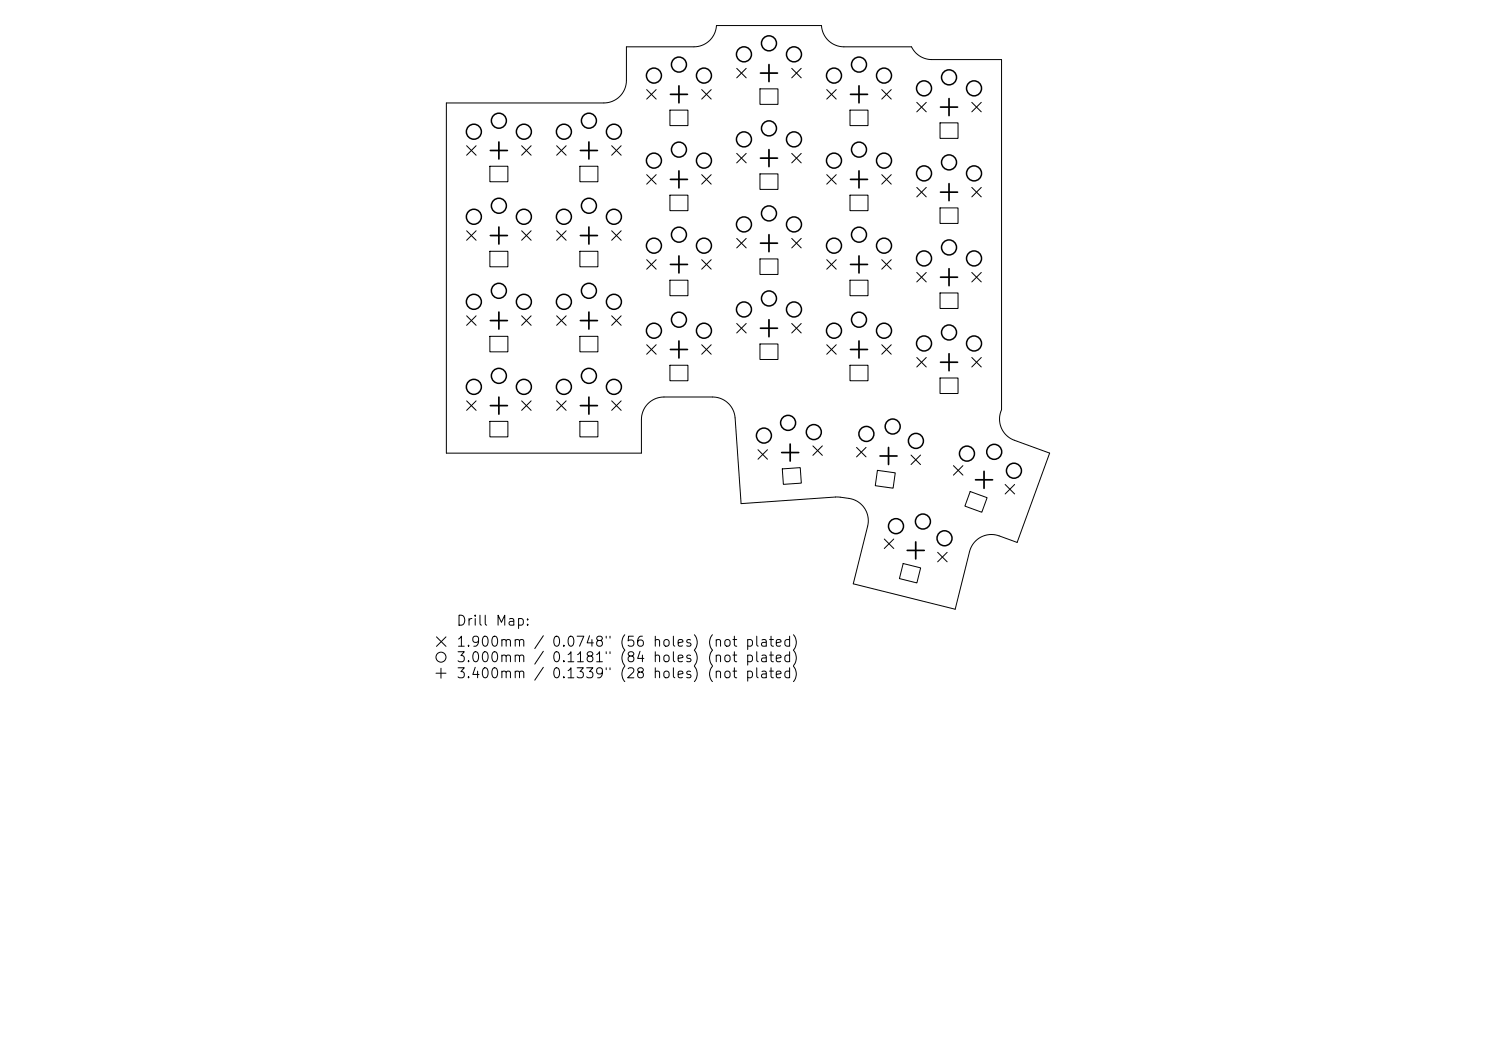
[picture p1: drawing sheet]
<svg xmlns="http://www.w3.org/2000/svg" width="297mm" height="210mm" viewBox="0 0 297 210" stroke-linecap="round" stroke-linejoin="round" font-family="sans-serif">
<defs><g id="words">
<g font-size="2">
<text x="90.5" y="124.7">Drill Map:</text>
<text x="90.5" y="128.9">1.900mm / 0.0748&quot; (56 holes) (not plated)</text>
<text x="90.5" y="132">3.000mm / 0.1181&quot; (84 holes) (not plated)</text>
<text x="90.5" y="135.1">3.400mm / 0.1339&quot; (28 holes) (not plated)</text>
</g>
</g></defs>
<g fill="none" stroke="#000" stroke-width=".2">
<path d="M128.4 17.8l1.9 1.9M130.3 17.8l-1.9 1.9M139.3 17.8l1.9 1.9M141.2 17.8l-1.9 1.9M146.3 13.6l1.8 1.9M148.1 13.6l-1.8 1.9M150.9 17.6h3.6v3.1h-3.6zM157.2 13.6l1.9 1.9M159.1 13.6l-1.9 1.9M164.1 17.8l1.9 1.9M166 17.8l-1.9 1.9M175.1 17.8l1.8 1.9"/>
<path d="M176.9 17.8l-1.8 1.9M92.6 28.9l1.9 1.9M94.5 28.9l-1.9 1.9M97.3 33h3.5v3.1h-3.5zM103.6 28.9l1.8 1.9M105.4 28.9l-1.8 1.9M110.5 28.9l1.9 1.9M112.4 28.9l-1.9 1.9M115.1 33h3.6v3.1h-3.6zM121.4 28.9l1.9 1.9M123.3 28.9l-1.9 1.9M128.4 34.7l1.9 1.9"/>
<path d="M130.3 34.7l-1.9 1.9M133 38.7h3.6v3.1h-3.6zM133 21.9h3.6v3h-3.6zM139.3 34.7l1.9 1.9M141.2 34.7l-1.9 1.9M146.3 30.4l1.8 1.9M148.1 30.4l-1.8 1.9M150.9 34.5h3.6v3.1h-3.6zM157.2 30.4l1.9 1.9M159.1 30.4l-1.9 1.9M164.1 34.7l1.9 1.9M166 34.7l-1.9 1.9"/>
<path d="M168.8 38.7h3.5v3.1h-3.5zM168.8 21.9h3.5v3h-3.5zM175.1 34.7l1.8 1.9M176.9 34.7l-1.8 1.9M182 20.3l1.9 1.9M182 37.2l1.9 1.9M183.9 20.3l-1.9 1.9M183.9 37.2l-1.9 1.9M186.6 24.4h3.6v3.1h-3.6zM192.9 20.3l1.9 1.9M192.9 37.2l1.9 1.9M194.8 20.3l-1.9 1.9"/>
<path d="M194.8 37.2l-1.9 1.9M92.6 45.8l1.9 1.9M94.5 45.8l-1.9 1.9M97.3 49.9h3.5v3.1h-3.5zM103.6 45.8l1.8 1.9M105.4 45.8l-1.8 1.9M110.5 45.8l1.9 1.9M112.4 45.8l-1.9 1.9M115.1 49.9h3.6v3.1h-3.6zM121.4 45.8l1.9 1.9M123.3 45.8l-1.9 1.9M128.4 51.5l1.9 1.9"/>
<path d="M130.3 51.5l-1.9 1.9M133 55.6h3.6v3.1h-3.6zM139.3 51.5l1.9 1.9M141.2 51.5l-1.9 1.9M146.3 47.3l1.8 1.9M148.1 47.3l-1.8 1.9M150.9 51.4h3.6v3.1h-3.6zM157.2 47.3l1.9 1.9M159.1 47.3l-1.9 1.9M164.1 51.5l1.9 1.9M166 51.5l-1.9 1.9M168.8 55.6h3.5v3.1h-3.5z"/>
<path d="M175.1 51.5l1.8 1.9M176.9 51.5l-1.8 1.9M182 54.1l1.9 1.9M183.9 54.1l-1.9 1.9M186.6 58.2h3.6v3h-3.6zM186.6 41.3h3.6v3h-3.6zM192.9 54.1l1.9 1.9M194.8 54.1l-1.9 1.9M92.6 62.7l1.9 1.9M92.6 79.6l1.9 1.9M94.5 62.7l-1.9 1.9M94.5 79.6l-1.9 1.9"/>
<path d="M97.3 66.8h3.5v3h-3.5zM103.6 62.7l1.8 1.9M103.6 79.6l1.8 1.9M105.4 62.7l-1.8 1.9M105.4 79.6l-1.8 1.9M110.5 62.7l1.9 1.9M110.5 79.6l1.9 1.9M112.4 62.7l-1.9 1.9M112.4 79.6l-1.9 1.9M115.1 66.8h3.6v3h-3.6zM121.4 62.7l1.9 1.9M121.4 79.6l1.9 1.9"/>
<path d="M123.3 62.7l-1.9 1.9M123.3 79.6l-1.9 1.9M128.4 68.4l1.9 1.9M130.3 68.4l-1.9 1.9M133 72.5h3.6v3.1h-3.6zM139.3 68.4l1.9 1.9M141.2 68.4l-1.9 1.9M146.3 64.2l1.8 1.9M148.1 64.2l-1.8 1.9M150.9 68.3h3.6v3.1h-3.6zM157.2 64.2l1.9 1.9M159.1 64.2l-1.9 1.9"/>
<path d="M164.1 68.4l1.9 1.9M166 68.4l-1.9 1.9M168.8 72.5h3.5v3.1h-3.5zM175.1 68.4l1.8 1.9M176.9 68.4l-1.8 1.9M182 71l1.9 1.8M183.9 71l-1.9 1.8M186.6 75h3.6v3.1h-3.6zM192.9 71l1.9 1.8M194.8 71l-1.9 1.8M97.3 83.6h3.5v3.1h-3.5zM115.1 83.6h3.6v3.1h-3.6z"/>
<path d="M145.9 83a4.5 4.5 0 0 0-4.4-4.2h-9.7a4.5 4.5 0 0 0-4.5 4.5v6.6h-38.7v-69.5h31.3a4.5 4.5 0 0 0 4.5-4.4v-6.7h13.4a4.5 4.5 0 0 0 4.4-4.2h20.9a4.5 4.5 0 0 0 4.5 4.2h13.4a4.5 4.5 0 0 0 4 2.5h13.8v69.5a4.5 4.5 0 0 0 2.6 6.1l7 2.5-6.5 17.8-3.5-1.3a4.5 4.5 0 0 0-5.9 3.1l-2.9 11.4-20.2-5 2.9-11.5a4.5 4.5 0 0 0-3.8-5.5l-2.5-.3-18.9 1.4-1.2-17M150.5 89.3l1.9 1.9M152.4 89.3l-1.9 1.9M155.3 93.1l3.6-.3 .2 3.1-3.6 .2zM161.4 88.5l1.9 1.9M163.3 88.5l-1.9 1.9M170.1 88.8l1.8 1.9M171.9 88.8l-1.8 1.9M174.2 93.4l3.5 .5-.4 3-3.5-.5zM180.9 90.3l1.9 1.9M182.8 90.3l-1.9 1.9M189.3 92.4l1.9 1.9"/>
<path d="M191.2 92.4l-1.9 1.9M192.6 97.6l3.4 1.2-1.1 2.9-3.3-1.2zM199.6 96.2l1.8 1.8M201.4 96.2l-1.8 1.8M175.6 107l1.8 1.9M177.4 107l-1.8 1.9M179.3 111.9l3.5 .8-.8 3-3.4-.9zM186.2 109.6l1.8 1.9M188 109.6l-1.8 1.9M86.6 133.6h1.9M86.7 126.4l1.8 1.9M87.5 132.6v2"/>
<path d="M88.5 126.4l-1.8 1.9"/>
<circle cx="87.5" cy="130.4" r=".99"/>
</g>
<g fill="none" stroke="#000" stroke-width=".3">
<circle cx="129.8" cy="15" r="1.49"/>
<circle cx="134.8" cy="12.8" r="1.49"/>
<circle cx="139.8" cy="15" r="1.49"/>
<circle cx="147.7" cy="10.8" r="1.49"/>
<circle cx="152.7" cy="8.6" r="1.49"/>
<circle cx="157.6" cy="10.8" r="1.49"/>
<circle cx="165.6" cy="15" r="1.49"/>
<circle cx="170.5" cy="12.8" r="1.49"/>
<circle cx="175.5" cy="15" r="1.49"/>
<circle cx="183.4" cy="17.5" r="1.49"/>
<circle cx="188.4" cy="15.4" r="1.49"/>
<circle cx="193.4" cy="17.5" r="1.49"/>
<circle cx="94.1" cy="26.1" r="1.49"/>
<circle cx="99" cy="24" r="1.49"/>
<circle cx="104" cy="26.1" r="1.49"/>
<circle cx="112" cy="26.1" r="1.49"/>
<circle cx="116.9" cy="24" r="1.49"/>
<circle cx="121.9" cy="26.1" r="1.49"/>
<circle cx="129.8" cy="31.9" r="1.49"/>
<circle cx="134.8" cy="29.7" r="1.49"/>
<circle cx="139.8" cy="31.9" r="1.49"/>
<circle cx="147.7" cy="27.7" r="1.49"/>
<circle cx="152.7" cy="25.5" r="1.49"/>
<circle cx="157.6" cy="27.7" r="1.49"/>
<circle cx="165.6" cy="31.9" r="1.49"/>
<circle cx="170.5" cy="29.7" r="1.49"/>
<circle cx="175.5" cy="31.9" r="1.49"/>
<circle cx="183.4" cy="34.4" r="1.49"/>
<circle cx="188.4" cy="32.2" r="1.49"/>
<circle cx="193.4" cy="34.4" r="1.49"/>
<circle cx="94.1" cy="59.9" r="1.49"/>
<circle cx="94.1" cy="43" r="1.49"/>
<circle cx="99" cy="40.8" r="1.49"/>
<circle cx="99" cy="57.7" r="1.49"/>
<circle cx="104" cy="59.9" r="1.49"/>
<circle cx="104" cy="43" r="1.49"/>
<circle cx="112" cy="59.9" r="1.49"/>
<circle cx="112" cy="43" r="1.49"/>
<circle cx="116.9" cy="40.8" r="1.49"/>
<circle cx="116.9" cy="57.7" r="1.49"/>
<circle cx="121.9" cy="59.9" r="1.49"/>
<circle cx="121.9" cy="43" r="1.49"/>
<circle cx="129.8" cy="48.8" r="1.49"/>
<circle cx="134.8" cy="46.6" r="1.49"/>
<circle cx="139.8" cy="48.8" r="1.49"/>
<circle cx="147.7" cy="44.5" r="1.49"/>
<circle cx="152.7" cy="42.4" r="1.49"/>
<circle cx="152.7" cy="59.2" r="1.49"/>
<circle cx="157.6" cy="44.5" r="1.49"/>
<circle cx="165.6" cy="48.8" r="1.49"/>
<circle cx="170.5" cy="46.6" r="1.49"/>
<circle cx="175.5" cy="48.8" r="1.49"/>
<circle cx="183.4" cy="51.3" r="1.49"/>
<circle cx="188.4" cy="49.1" r="1.49"/>
<circle cx="193.4" cy="51.3" r="1.49"/>
<circle cx="94.1" cy="76.8" r="1.49"/>
<circle cx="99" cy="74.6" r="1.49"/>
<circle cx="104" cy="76.8" r="1.49"/>
<circle cx="112" cy="76.8" r="1.49"/>
<circle cx="116.9" cy="74.6" r="1.49"/>
<circle cx="121.9" cy="76.8" r="1.49"/>
<circle cx="129.8" cy="65.6" r="1.49"/>
<circle cx="134.8" cy="63.5" r="1.49"/>
<circle cx="139.8" cy="65.6" r="1.49"/>
<circle cx="147.7" cy="61.4" r="1.49"/>
<circle cx="157.6" cy="61.4" r="1.49"/>
<circle cx="165.6" cy="65.6" r="1.49"/>
<circle cx="170.5" cy="63.5" r="1.49"/>
<circle cx="175.5" cy="65.6" r="1.49"/>
<circle cx="183.4" cy="68.2" r="1.49"/>
<circle cx="188.4" cy="66" r="1.49"/>
<circle cx="193.4" cy="68.2" r="1.49"/>
<circle cx="151.7" cy="86.5" r="1.49"/>
<circle cx="156.5" cy="83.9" r="1.49"/>
<circle cx="161.6" cy="85.8" r="1.49"/>
<circle cx="172" cy="86.1" r="1.49"/>
<circle cx="177.2" cy="84.7" r="1.49"/>
<circle cx="181.8" cy="87.5" r="1.49"/>
<circle cx="192" cy="90" r="1.49"/>
<circle cx="197.4" cy="89.7" r="1.49"/>
<circle cx="201.3" cy="93.4" r="1.49"/>
<circle cx="177.9" cy="104.4" r="1.49"/>
<circle cx="183.2" cy="103.5" r="1.49"/>
<circle cx="187.5" cy="106.8" r="1.49"/>
</g>
<g fill="none" stroke="#000" stroke-width=".34">
<path d="M133.1 18.7h3.4M134.8 17v3.4M151 14.5h3.4M152.7 12.8v3.4M168.8 18.7h3.4M170.5 17v3.4M188.4 19.6v3.3M97.4 29.9h3.3M99 28.2v3.4M115.2 29.9h3.4M116.9 28.2v3.4M133.1 35.6h3.4"/>
<path d="M134.8 33.9v3.4M151 31.4h3.4M152.7 29.7v3.4M168.8 35.6h3.4M170.5 33.9v3.4M186.7 21.3h3.4M186.7 38.1h3.4M188.4 36.5v3.3M97.4 46.8h3.3M99 45.1v3.3M115.2 46.8h3.4M116.9 45.1v3.3"/>
<path d="M133.1 52.5h3.4M134.8 50.8v3.4M151 48.3h3.4M152.7 46.6v3.4M168.8 52.5h3.4M170.5 50.8v3.4M186.7 55h3.4M188.4 53.3v3.4M97.4 63.6h3.3M99 61.9v3.4M99 78.8v3.4M115.2 63.6h3.4"/>
<path d="M116.9 61.9v3.4M116.9 78.8v3.4M133.1 69.4h3.4M134.8 67.7v3.4M151 65.2h3.4M152.7 63.5v3.3M168.8 69.4h3.4M170.5 67.7v3.4M186.7 71.9h3.4M188.4 70.2v3.4M97.4 80.5h3.3M115.2 80.5h3.4"/>
<path d="M155.2 89.8h3.4M156.9 88.1v3.4M174.7 90.5h3.4M176.4 88.8v3.4M193.7 95.2h3.4M195.4 93.6v3.3M180.1 109.3h3.4M181.8 107.6v3.3"/>
</g>
<use href="#words"/>
</svg>
